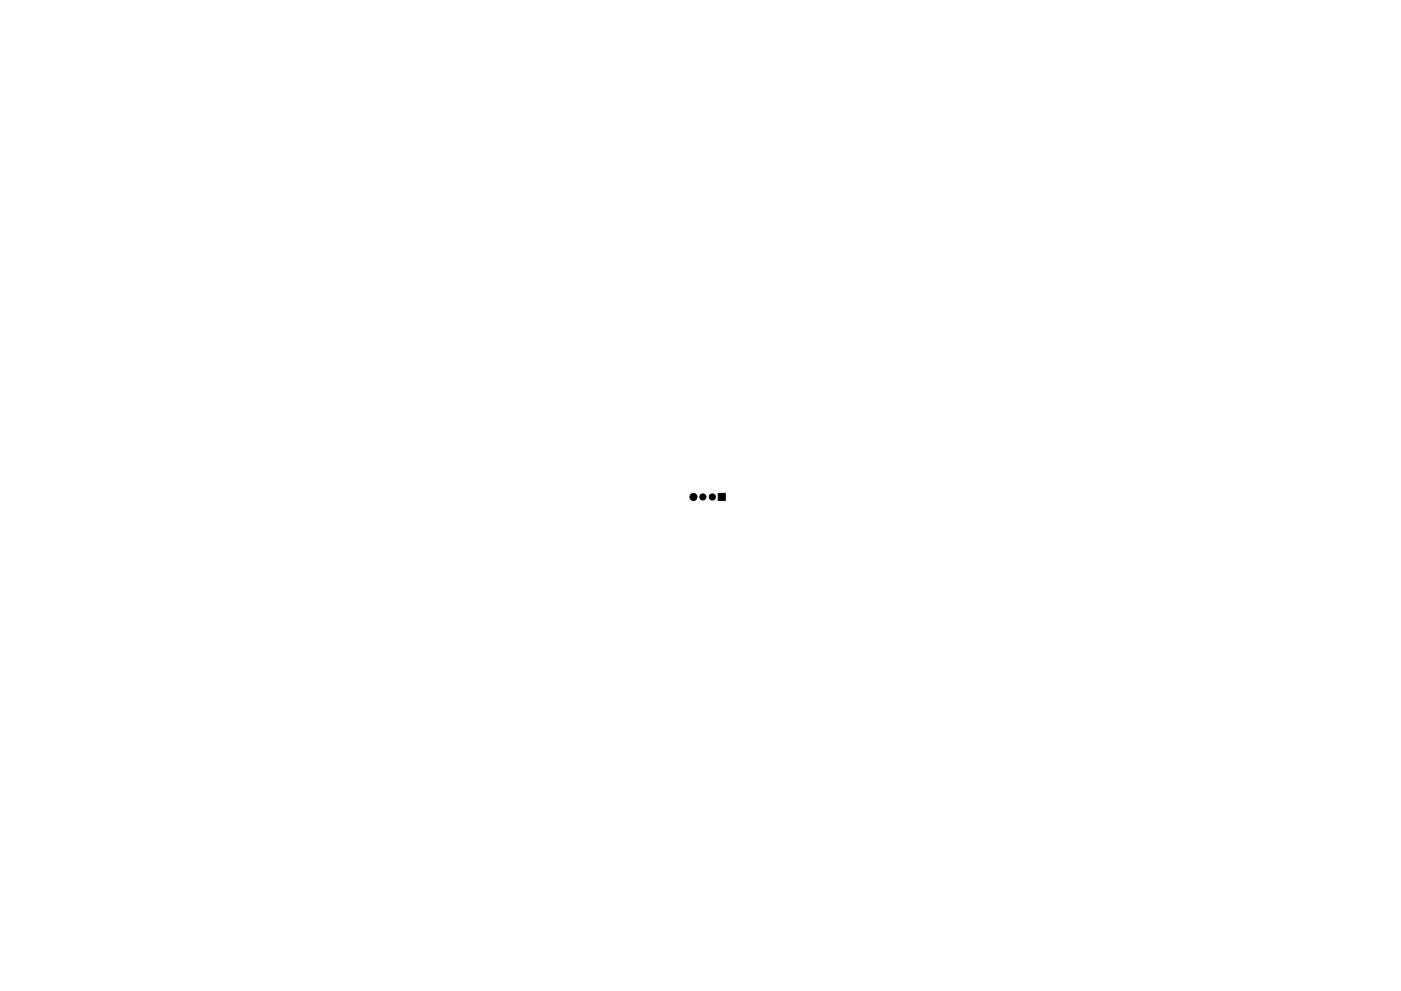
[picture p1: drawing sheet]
<svg xmlns="http://www.w3.org/2000/svg" width="297mm" height="210mm" viewBox="0 0 297 210" stroke-linecap="round" stroke-linejoin="round" font-family="sans-serif">
<g fill="#000" stroke="#000" stroke-width=".21">
<path d="M152.3 104.7h1.5v1.5h-1.5z"/>
<circle cx="147" cy="105.4" r=".75"/>
<circle cx="149" cy="105.4" r=".65"/>
<circle cx="151" cy="105.4" r=".65"/>
</g>
</svg>
